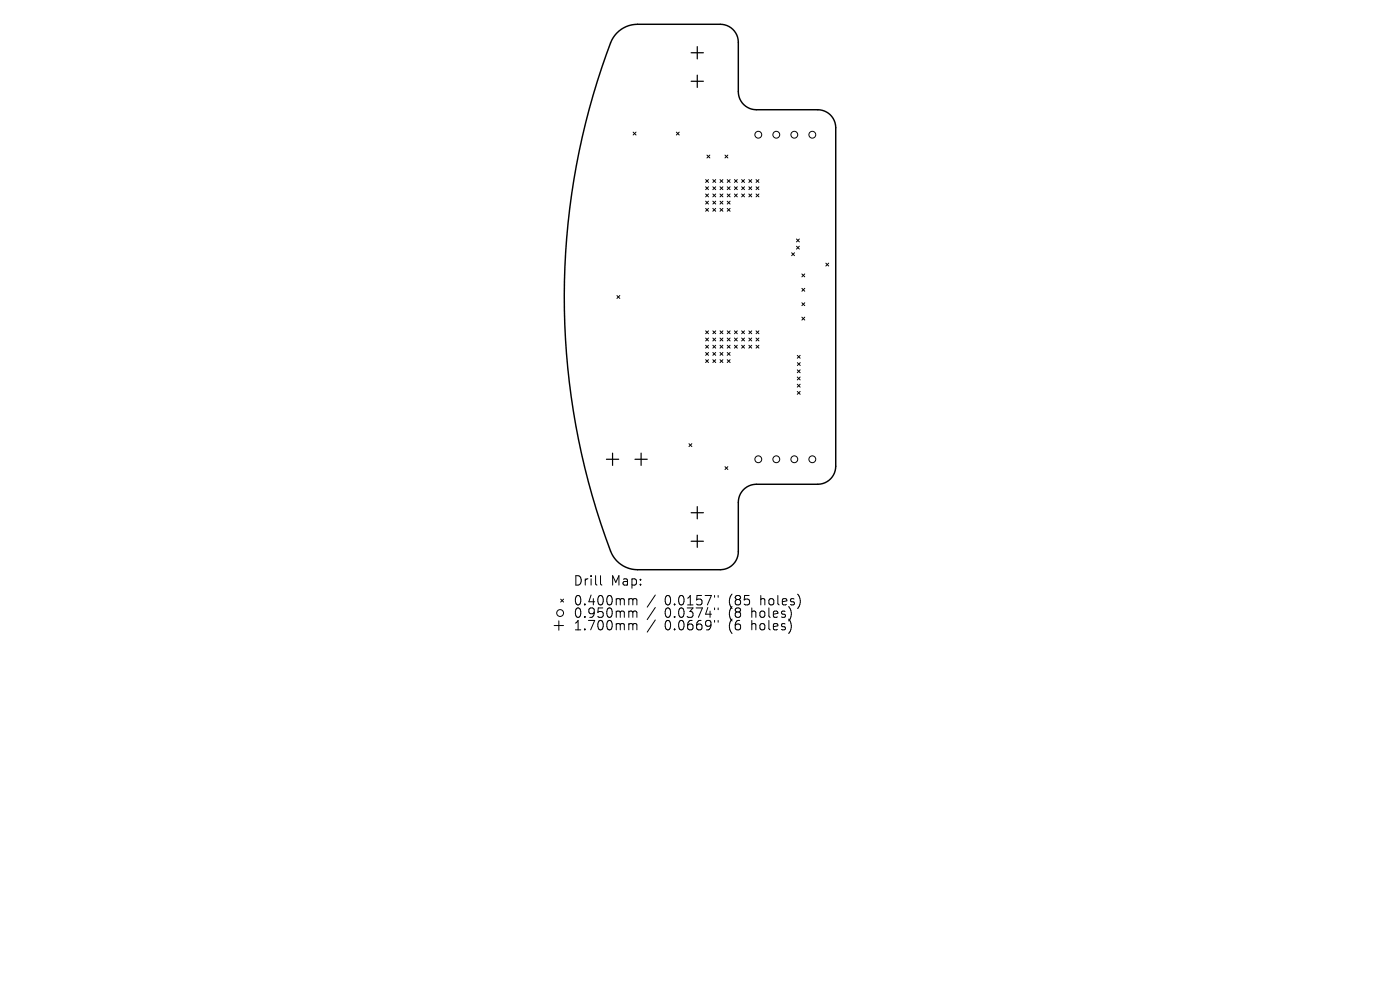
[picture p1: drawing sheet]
<svg xmlns="http://www.w3.org/2000/svg" width="297mm" height="210mm" viewBox="0 0 297 210" stroke-linecap="round" stroke-linejoin="round" font-family="sans-serif">
<defs><g id="words">
<g font-size="2.8">
<text x="121.6" y="124.5">Drill</text>
<text x="129.6" y="124.5">Map:</text>
<text x="121.6" y="128.7">0.400mm</text>
<text x="121.6" y="131.3">0.950mm</text>
<text x="141" y="128.7">0.0157&quot;</text>
<text x="141" y="131.3">0.0374&quot;</text>
<text x="154.7" y="128.7">(85</text>
<text x="154.7" y="131.3">(8</text>
<text x="159.7" y="131.3">holes)</text>
<text x="161.6" y="128.7">holes)</text>
<text x="121.6" y="134">1.700mm</text>
<text x="141" y="134">0.0669&quot;</text>
<text x="154.7" y="134">(6</text>
<text x="159.7" y="134">holes)</text>
</g>
</g></defs>
<path d="M130.8 7a6.1 6.1 0 0 1 4.4-1.8h17.6a3.8 3.8 0 0 1 3.8 3.8v10.5a3.8 3.8 0 0 0 3.9 3.8h13a3.8 3.8 0 0 1 3.8 3.8v71.8a3.8 3.8 0 0 1-3.8 3.8h-13a3.8 3.8 0 0 0-3.9 3.8v10.5a3.8 3.8 0 0 1-3.8 3.9h-17.6a6.1 6.1 0 0 1-5.7-4 152.6 152.6 0 0 1 .3-108.4z" fill="none" stroke="#000" stroke-width=".31"/>
<g fill="none" stroke="#000" stroke-width=".21">
<path d="M134.3 28l.6 .6M134.9 28l-.6 .6M143.5 28l.6 .6M144.1 28l-.6 .6M149.7 38.1l.6 .6M149.7 39.6l.6 .6M150 32.9l.6 .6M150.3 38.1l-.6 .6M150.3 39.6l-.6 .6M150.6 32.9l-.6 .6M151.2 39.6l.6 .6M151.2 38.1l.6 .6"/>
<path d="M151.8 38.1l-.6 .6M151.8 39.6l-.6 .6M152.8 39.6l.6 .6M152.8 38.1l.6 .6M153.4 38.1l-.6 .6M153.4 39.6l-.6 .6M153.8 32.9l.6 .6M154.3 39.6l.6 .6M154.3 38.1l.6 .6M154.4 32.9l-.6 .6M154.9 38.1l-.6 .6M154.9 39.6l-.6 .6"/>
<path d="M155.8 39.6l.6 .6M155.8 38.1l.6 .6M156.4 38.1l-.6 .6M156.4 39.6l-.6 .6M157.3 39.6l.6 .6M157.3 38.1l.6 .6M157.9 38.1l-.6 .6M157.9 39.6l-.6 .6M158.9 39.6l.6 .6M158.9 38.1l.6 .6M159.5 38.1l-.6 .6M159.5 39.6l-.6 .6"/>
<path d="M160.4 39.6l.6 .6M160.4 38.1l.6 .6M161 38.1l-.6 .6M161 39.6l-.6 .6M149.7 41.1l.6 .7M149.7 42.7l.6 .6M149.7 44.2l.6 .6M150.3 41.1l-.6 .7M150.3 42.7l-.6 .6M150.3 44.2l-.6 .6M151.2 41.1l.6 .7M151.2 42.7l.6 .6"/>
<path d="M151.2 44.2l.6 .6M151.8 41.1l-.6 .7M151.8 42.7l-.6 .6M151.8 44.2l-.6 .6M152.8 41.1l.6 .7M152.8 42.7l.6 .6M152.8 44.2l.6 .6M153.4 41.1l-.6 .7M153.4 42.7l-.6 .6M153.4 44.2l-.6 .6M154.3 42.7l.6 .6M154.3 44.2l.6 .6"/>
<path d="M154.3 41.1l.6 .7M154.9 41.1l-.6 .7M154.9 42.7l-.6 .6M154.9 44.2l-.6 .6M155.8 41.1l.6 .7M156.4 41.1l-.6 .7M157.3 41.1l.6 .7M157.9 41.1l-.6 .7M158.9 41.1l.6 .7M159.5 41.1l-.6 .7M160.4 41.1l.6 .7M161 41.1l-.6 .7"/>
<path d="M167.9 53.6l.6 .6M168.5 53.6l-.6 .6M169 50.7l.6 .6M169 52.2l.6 .6M169.6 50.7l-.6 .6M169.6 52.2l-.6 .6M170.1 58.1l.6 .6M170.7 58.1l-.6 .6M175.2 55.8l.6 .6M175.8 55.8l-.6 .6M130.9 62.7l.6 .6M131.5 62.7l-.6 .6"/>
<path d="M149.7 70.2l.6 .6M149.7 71.7l.6 .6M149.7 73.2l.6 .7M149.7 74.8l.6 .6M149.7 76.3l.6 .6M150.3 70.2l-.6 .6M150.3 71.7l-.6 .6M150.3 73.2l-.6 .7M150.3 74.8l-.6 .6M150.3 76.3l-.6 .6M151.2 71.7l.6 .6M151.2 74.8l.6 .6"/>
<path d="M151.2 76.3l.6 .6M151.2 70.2l.6 .6M151.2 73.2l.6 .7M151.8 70.2l-.6 .6M151.8 71.7l-.6 .6M151.8 73.2l-.6 .7M151.8 74.8l-.6 .6M151.8 76.3l-.6 .6M152.8 73.2l.6 .7M152.8 76.3l.6 .6M152.8 71.7l.6 .6M152.8 74.8l.6 .6"/>
<path d="M152.8 70.2l.6 .6M153.4 70.2l-.6 .6M153.4 71.7l-.6 .6M153.4 73.2l-.6 .7M153.4 74.8l-.6 .6M153.4 76.3l-.6 .6M154.3 74.8l.6 .6M154.3 73.2l.6 .7M154.3 76.3l.6 .6M154.3 71.7l.6 .6M154.3 70.2l.6 .6M154.9 70.2l-.6 .6"/>
<path d="M154.9 71.7l-.6 .6M154.9 73.2l-.6 .7M154.9 74.8l-.6 .6M154.9 76.3l-.6 .6M155.8 73.2l.6 .7M155.8 71.7l.6 .6M155.8 70.2l.6 .6M156.4 70.2l-.6 .6M156.4 71.7l-.6 .6M156.4 73.2l-.6 .7M157.3 73.2l.6 .7M157.3 71.7l.6 .6"/>
<path d="M157.3 70.2l.6 .6M157.9 70.2l-.6 .6M157.9 71.7l-.6 .6M157.9 73.2l-.6 .7M158.9 73.2l.6 .7M158.9 71.7l.6 .6M158.9 70.2l.6 .6M159.5 70.2l-.6 .6M159.5 71.7l-.6 .6M159.5 73.2l-.6 .7M160.4 73.2l.6 .7M160.4 71.7l.6 .6"/>
<path d="M160.4 70.2l.6 .6M161 70.2l-.6 .6M161 71.7l-.6 .6M161 73.2l-.6 .7M169.1 78.5l.7 .6M169.1 75.4l.7 .6M169.1 80l.7 .6M169.2 76.9l.6 .6M169.8 78.5l-.7 .6M169.8 75.4l-.7 .6M169.8 80l-.7 .6M169.8 76.9l-.6 .6"/>
<path d="M170.1 61.2l.6 .6M170.1 64.2l.6 .6M170.1 67.3l.6 .6M170.7 61.2l-.6 .6M170.7 64.2l-.6 .6M170.7 67.3l-.6 .6M146.2 94.1l.6 .6M146.8 94.1l-.6 .6M153.8 99l.6 .6M154.4 99l-.6 .6M169.1 81.5l.7 .6M169.1 83l.7 .6"/>
<path d="M169.8 81.5l-.7 .6M169.8 83l-.7 .6M117.6 132.7h2M118.6 131.7v2M118.9 127.1l.7 .6M119.6 127.1l-.7 .6M127.4 122.1v1.7l.3 .3M133.7 127h.3l.3 .3M133.7 129.6h.3l.3 .3M133.7 132.3h.3l.3 .3M134.3 127.3l.2-.3 .5 .1 .1 1.2M134.3 127.3v1"/>
<path d="M134.3 129.9v1.1M134.3 132.6v1M134.3 129.9l.2-.3 .5 .1 .1 1.3M134.3 132.6l.2-.3 .5 .1 .1 1.2M139 126.2l-1.7 2.6M139 128.9l-1.7 2.5M139 131.5l-1.7 2.6M151.6 126.3v.4M151.6 129v.3M151.6 131.6v.4M152.4 126.3v.4M152.4 129v.3"/>
<path d="M152.4 131.6v.4"/>
<circle cx="160.9" cy="28.6" r=".73"/>
<circle cx="164.7" cy="28.6" r=".73"/>
<circle cx="168.5" cy="28.6" r=".73"/>
<circle cx="172.3" cy="28.6" r=".73"/>
<circle cx="160.9" cy="97.4" r=".73"/>
<circle cx="164.7" cy="97.4" r=".73"/>
<circle cx="168.5" cy="97.4" r=".73"/>
<circle cx="172.3" cy="97.4" r=".73"/>
<circle cx="118.8" cy="130" r=".73"/>
</g>
<path d="M146.6 11.2h2.6M146.6 17.2h2.6M147.9 9.9v2.6M147.9 15.9v2.6M128.7 97.4h2.6M130 96.1v2.6M134.7 97.4h2.6M136 96.1v2.6M146.6 108.8h2.6M146.6 114.8h2.6M147.9 107.5v2.6M147.9 113.5v2.6" fill="none" stroke="#000" stroke-width=".26"/>
<use href="#words"/>
</svg>
